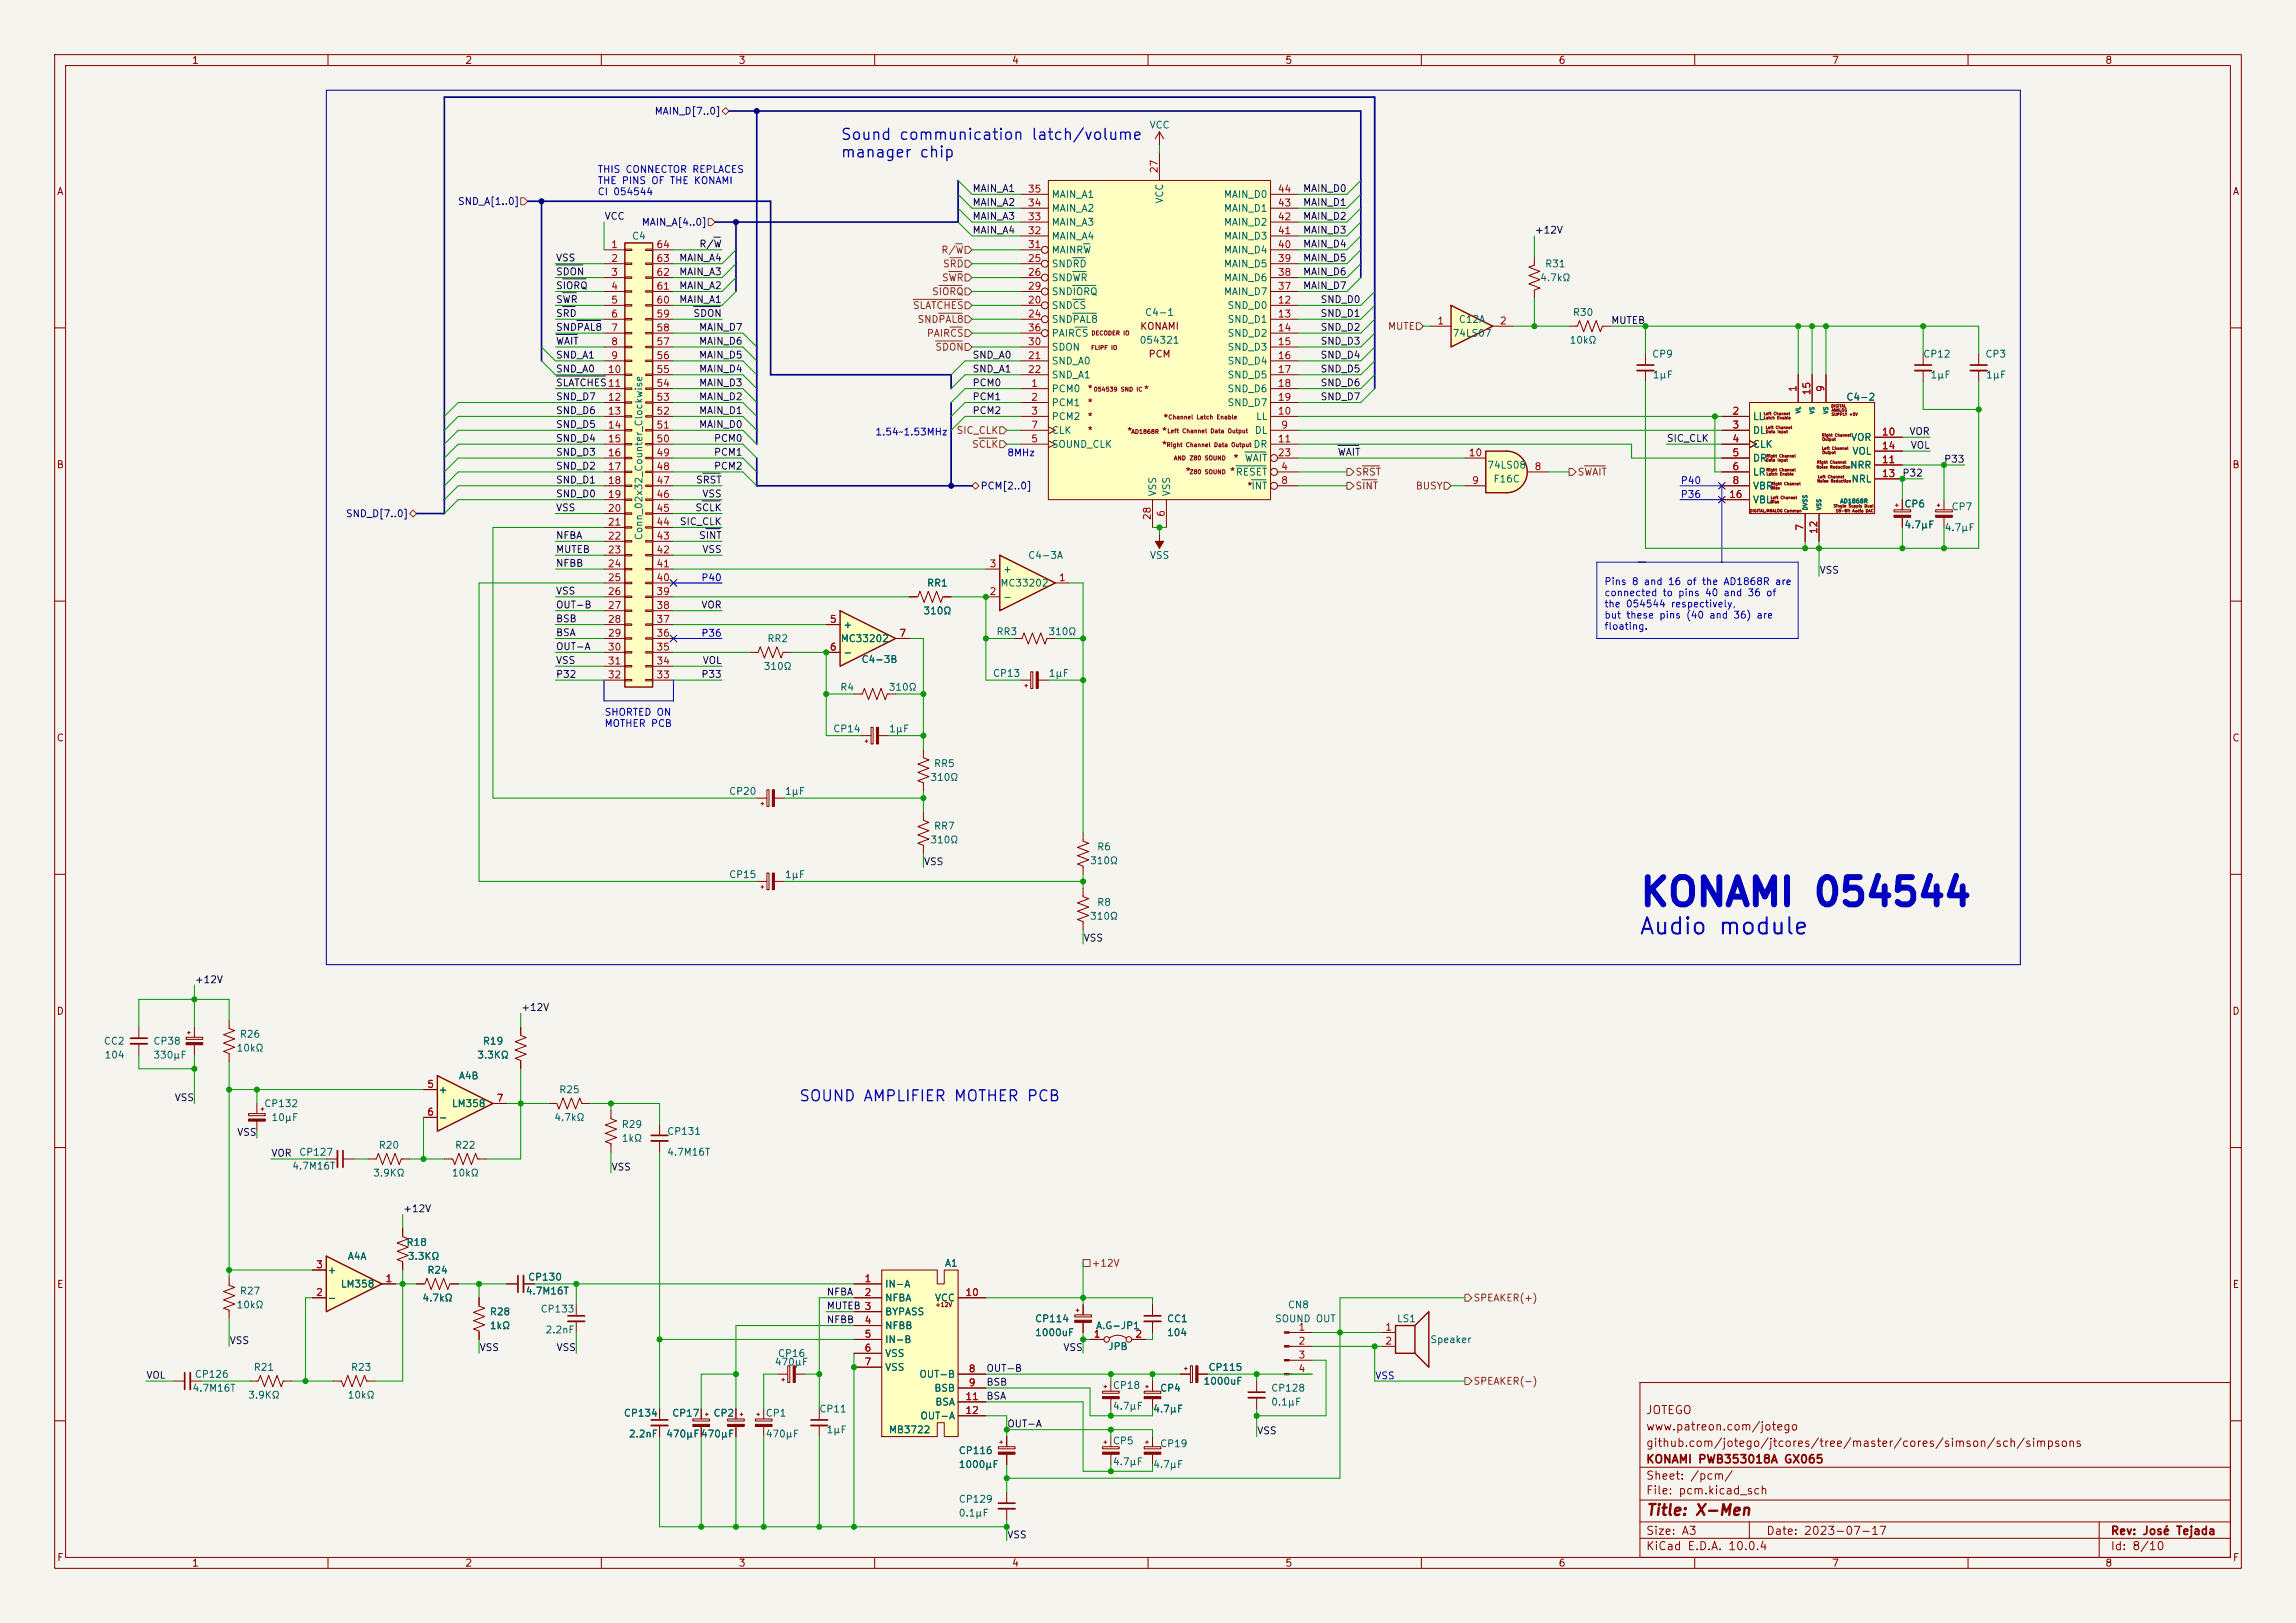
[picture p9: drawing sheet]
<svg xmlns="http://www.w3.org/2000/svg" width="420mm" height="297mm" viewBox="0 0 420 297" stroke-linecap="round" stroke-linejoin="round" font-family="sans-serif">
<defs><g id="words">
<text font-size="5" fill="#0000c2" x="299.7" y="167">KONAMI 054544</text>
<text font-size="3" fill="#0000c2" x="299.7" y="171.7">Audio module</text>
<g font-size="2" fill="#0000c2">
<text x="153.7" y="26.1">Sound communication latch/volume</text>
<text x="153.7" y="29.3">manager chip</text>
<text x="146" y="202">SOUND AMPLIFIER MOTHER PCB</text>
</g>
<text font-size="2" fill="#840000" x="301" y="277.8">Title: X-Men</text>
<g font-size="1.5" fill="#840000">
<text x="301" y="262.1">www.patreon.com/jotego</text>
<text x="301" y="259.1">JOTEGO</text>
<text x="301" y="268.1">KONAMI PWB353018A GX065</text>
<text x="301" y="265.1">github.com/jotego/jtcores/tree/master/cores/simson/sch/simpsons</text>
<text x="301" y="273.8">File: pcm.kicad_sch</text>
<text x="301" y="271.1">Sheet: /pcm/</text>
<text x="301" y="281.2">Size: A3</text>
<text x="323" y="281.2">Date: 2023-07-17</text>
<text x="386" y="281.2">Rev: José Tejada</text>
<text x="301" y="284">KiCad E.D.A. 10.0.4</text>
<text x="386" y="284">Id: 8/10</text>
</g>
<g font-size="1.3" fill="#840000">
<text x="35" y="12">1</text>
<text x="85" y="12">2</text>
<text x="135" y="12">3</text>
<text x="185" y="12">4</text>
<text x="235" y="12">5</text>
<text x="285" y="12">6</text>
<text x="335" y="12">7</text>
<text x="385" y="12">8</text>
<text x="10.3" y="36">A</text>
<text x="408.3" y="36">A</text>
<text x="208.5" y="60.7">KONAMI</text>
<text x="210" y="65.7">PCM</text>
<text x="198.8" y="72.1">*</text>
<text x="198.8" y="74.6">*</text>
<text x="198.8" y="77.2">*</text>
<text x="209.1" y="72.2">*</text>
<text x="212.6" y="77.4">*</text>
<text x="198.8" y="79.7">*</text>
<text x="206" y="79.8">*</text>
<text x="212.4" y="79.8">*</text>
<text x="212.4" y="82.4">*</text>
<text x="10.3" y="86">B</text>
<text x="216.7" y="87.2">*</text>
<text x="224.8" y="87.2">*RESET</text>
<text x="225.5" y="84.8">*</text>
<text x="228" y="89.9">*INT</text>
<text x="408.2" y="86">B</text>
<text x="10.3" y="136">C</text>
<text x="408.2" y="136">C</text>
<text x="10.3" y="186">D</text>
<text x="408.2" y="186">D</text>
<text x="10.3" y="236">E</text>
<text x="408.3" y="236">E</text>
<text x="10.3" y="286">F</text>
<text x="35" y="287">1</text>
<text x="85" y="287">2</text>
<text x="135" y="287">3</text>
<text x="185" y="287">4</text>
<text x="235" y="287">5</text>
<text x="285" y="287">6</text>
<text x="335" y="287">7</text>
<text x="385" y="287">8</text>
<text x="408.3" y="286">F</text>
</g>
<g font-size="1.3" fill="#000084">
<text x="119.7" y="21.3">MAIN_D[7..0]</text>
<text x="83.7" y="37.8">SND_A[1..0]</text>
<text x="117.3" y="41.6">MAIN_A[4..0]</text>
<text x="179.3" y="89.9">PCM[2..0]</text>
<text x="63.2" y="95">SND_D[7..0]</text>
</g>
<g font-size="1.3" fill="#006464">
<text x="210.2" y="23.8">VCC</text>
<text x="192.3" y="41.6">MAIN_A3</text>
<text x="192.3" y="39.1">MAIN_A2</text>
<text x="192.3" y="36.5">MAIN_A1</text>
<text x="213.1" y="37.4" transform="rotate(-90 213.1 37.4)">VCC</text>
<text x="223.8" y="41.6">MAIN_D2</text>
<text x="223.8" y="39.1">MAIN_D1</text>
<text x="223.8" y="36.5">MAIN_D0</text>
<text x="115.5" y="44.2">C4</text>
<text x="192.3" y="46.7">MAINRW</text>
<text x="192.3" y="44.2">MAIN_A4</text>
<text x="223.8" y="46.7">MAIN_D4</text>
<text x="223.8" y="44.2">MAIN_D3</text>
<text x="192.3" y="49.2">SNDRD</text>
<text x="192.3" y="51.8">SNDWR</text>
<text x="223.8" y="51.8">MAIN_D6</text>
<text x="223.8" y="49.2">MAIN_D5</text>
<text x="281.6" y="51.8">4.7kΩ</text>
<text x="282.5" y="49.2">R31</text>
<text x="192.3" y="56.9">SNDCS</text>
<text x="192.3" y="59.4">SNDPAL8</text>
<text x="192.3" y="54.3">SNDIORQ</text>
<text x="209.4" y="58.1">C4-1</text>
<text x="223.8" y="54.3">MAIN_D7</text>
<text x="224.4" y="56.9">SND_D0</text>
<text x="224.4" y="59.4">SND_D1</text>
<text x="266.7" y="59.4">C12A</text>
<text x="287.6" y="58.1">R30</text>
<text x="192.3" y="64.5">SDON</text>
<text x="192.3" y="61.9">PAIRCS</text>
<text x="208.4" y="63.2">054321</text>
<text x="224.4" y="61.9">SND_D2</text>
<text x="224.4" y="64.5">SND_D3</text>
<text x="265.6" y="61.9">74LS07</text>
<text x="287" y="63.2">10kΩ</text>
<text x="302.1" y="65.7">CP9</text>
<text x="351.7" y="65.7">CP12</text>
<text x="363.1" y="65.7">CP3</text>
<text x="192.3" y="67">SND_A0</text>
<text x="192.3" y="69.6">SND_A1</text>
<text x="224.4" y="67">SND_D4</text>
<text x="224.4" y="69.6">SND_D5</text>
<text x="302.2" y="69.6">1µF</text>
<text x="353" y="69.6">1µF</text>
<text x="363.2" y="69.6">1µF</text>
<text x="192.3" y="72.1">PCM0</text>
<text x="192.3" y="74.6">PCM1</text>
<text x="192.3" y="77.2">PCM2</text>
<text x="224.4" y="72.1">SND_D6</text>
<text x="224.4" y="74.6">SND_D7</text>
<text x="229.6" y="77.2">LL</text>
<text x="320.5" y="77.2">LL</text>
<text x="337.6" y="73.6">C4-2</text>
<text x="192.3" y="82.3">SOUND_CLK</text>
<text x="192.3" y="79.7">CLK</text>
<text x="229.2" y="82.3">DR</text>
<text x="229.4" y="79.7">DL</text>
<text x="320.5" y="79.7">DL</text>
<text x="320.5" y="82.3">CLK</text>
<text x="338.5" y="81">VOR</text>
<text x="338.7" y="83.5">VOL</text>
<text x="227.6" y="84.8">WAIT</text>
<text x="272" y="86.1">74LS08</text>
<text x="273.1" y="88.6">F16C</text>
<text x="320.5" y="84.8">DR</text>
<text x="320.5" y="87.3">LR</text>
<text x="320.5" y="89.9">VBR</text>
<text x="338.3" y="86.1">NRR</text>
<text x="338.6" y="88.6">NRL</text>
<text x="211.8" y="90.9" transform="rotate(-90 211.8 90.9)">VSS</text>
<text x="214.3" y="90.9" transform="rotate(-90 214.3 90.9)">VSS</text>
<text x="320.5" y="92.4">VBL</text>
<text x="348.2" y="93.2">CP6</text>
<text x="356.9" y="93.7">CP7</text>
<text x="117.8" y="98.9" transform="rotate(-90 117.8 98.9)">Conn_02x32_Counter_Clockwise</text>
<text x="348.2" y="97">4.7µF</text>
<text x="355.6" y="97.5">4.7µF</text>
<text x="169.5" y="107.7">RR1</text>
<text x="182.9" y="107.7">MC33202</text>
<text x="183.4" y="105.1">+</text>
<text x="188" y="102.6">C4-3A</text>
<text x="210.2" y="102.6">VSS</text>
<text x="168.8" y="112.7">310Ω</text>
<text x="183.4" y="110.2">-</text>
<text x="140.3" y="117.8">RR2</text>
<text x="153.7" y="117.8">MC33202</text>
<text x="154.2" y="115.3">+</text>
<text x="182.2" y="116.5">RR3</text>
<text x="191.7" y="116.5">310Ω</text>
<text x="139.6" y="122.9">310Ω</text>
<text x="154.2" y="120.4">-</text>
<text x="157.5" y="121.6">C4-3B</text>
<text x="181.5" y="124.2">CP13</text>
<text x="191.7" y="124.2">1µF</text>
<text x="153.6" y="126.7">R4</text>
<text x="162.5" y="126.7">310Ω</text>
<text x="152.3" y="134.3">CP14</text>
<text x="162.5" y="134.3">1µF</text>
<text x="170.1" y="143.2">310Ω</text>
<text x="170.7" y="140.7">RR5</text>
<text x="133.3" y="145.8">CP20</text>
<text x="143.5" y="145.8">1µF</text>
<text x="170.1" y="154.6">310Ω</text>
<text x="170.7" y="152.1">RR7</text>
<text x="200.6" y="155.9">R6</text>
<text x="133.3" y="161">CP15</text>
<text x="143.5" y="161">1µF</text>
<text x="199.3" y="158.5">310Ω</text>
<text x="200.6" y="166.1">R8</text>
<text x="199.3" y="168.6">310Ω</text>
<text x="18.9" y="191.5">CC2</text>
<text x="27.9" y="191.5">CP38</text>
<text x="43.8" y="190.2">R26</text>
<text x="88.2" y="191.5">R19</text>
<text x="19" y="194">104</text>
<text x="27.9" y="194">330µF</text>
<text x="43.2" y="192.7">10kΩ</text>
<text x="83.8" y="197.8">A4B</text>
<text x="87.2" y="194">3.3KΩ</text>
<text x="48.2" y="202.9">CP132</text>
<text x="80.1" y="200.4">+</text>
<text x="82.6" y="202.9">LM358</text>
<text x="102.2" y="200.4">R25</text>
<text x="49.6" y="205.4">10µF</text>
<text x="80.1" y="205.4">-</text>
<text x="101.3" y="205.4">4.7kΩ</text>
<text x="113.6" y="206.7">R29</text>
<text x="113.6" y="209.3">1kΩ</text>
<text x="121.9" y="208">CP131</text>
<text x="53.3" y="214.3">4.7M16T</text>
<text x="54.6" y="211.8">CP127</text>
<text x="68.1" y="215.6">3.9KΩ</text>
<text x="69.2" y="210.5">R20</text>
<text x="82.5" y="215.6">10kΩ</text>
<text x="83.1" y="210.5">R22</text>
<text x="121.9" y="211.8">4.7M16T</text>
<text x="59.8" y="233.4">+</text>
<text x="63.5" y="230.8">A4A</text>
<text x="74.3" y="228.3">R18</text>
<text x="74.5" y="230.8">3.3KΩ</text>
<text x="78.1" y="233.4">R24</text>
<text x="172.7" y="232.1">A1</text>
<text x="43.2" y="239.7">10kΩ</text>
<text x="43.8" y="237.2">R27</text>
<text x="59.8" y="238.5">-</text>
<text x="62.2" y="235.9">LM358</text>
<text x="77.2" y="238.5">4.7kΩ</text>
<text x="96.1" y="237.2">4.7M16T</text>
<text x="96.5" y="234.7">CP130</text>
<text x="161.8" y="235.9">IN-A</text>
<text x="161.8" y="238.5">NFBA</text>
<text x="170.9" y="238.5">VCC</text>
<text x="235.5" y="239.7">CN8</text>
<text x="89.5" y="241">R28</text>
<text x="89.5" y="243.5">1kΩ</text>
<text x="98.8" y="240.5">CP133</text>
<text x="99.7" y="244.3">2.2nF</text>
<text x="161.8" y="241">BYPASS</text>
<text x="161.8" y="243.5">NFBB</text>
<text x="189.2" y="242.3">CP114</text>
<text x="189.2" y="244.8">1000uF</text>
<text x="200.4" y="243.5">A.G-JP1</text>
<text x="213.4" y="242.3">CC1</text>
<text x="213.4" y="244.8">104</text>
<text x="233.1" y="242.3">SOUND OUT</text>
<text x="255.4" y="242.3">LS1</text>
<text x="46.3" y="251.2">R21</text>
<text x="64.1" y="251.2">R23</text>
<text x="141.6" y="250.2">470µF</text>
<text x="142.2" y="248.6">CP16</text>
<text x="161.8" y="246.1">IN-B</text>
<text x="161.8" y="248.6">VSS</text>
<text x="161.8" y="251.2">VSS</text>
<text x="202.6" y="247.4">JPB</text>
<text x="220.9" y="251.2">CP115</text>
<text x="261.5" y="246.1">Speaker</text>
<text x="35.1" y="255">4.7M16T</text>
<text x="35.5" y="252.4">CP126</text>
<text x="45.3" y="256.2">3.9KΩ</text>
<text x="63.5" y="256.2">10kΩ</text>
<text x="168.1" y="252.4">OUT-B</text>
<text x="170.8" y="255">BSB</text>
<text x="171" y="257.5">BSA</text>
<text x="203.5" y="254.5">CP18</text>
<text x="212.1" y="255">CP4</text>
<text x="220" y="253.7">1000uF</text>
<text x="232.4" y="255">CP128</text>
<text x="232.4" y="257.5">0.1µF</text>
<text x="114" y="259.5">CP134</text>
<text x="114.9" y="263.4">2.2nF</text>
<text x="121.8" y="263.4">470µF470µF</text>
<text x="122.8" y="259.5">CP17</text>
<text x="130.4" y="259.5">CP2</text>
<text x="140" y="259.5">CP1</text>
<text x="140" y="263.4">470µF</text>
<text x="149.8" y="258.8">CP11</text>
<text x="151.1" y="262.6">1µF</text>
<text x="162.5" y="262.6">MB3722</text>
<text x="168.3" y="260.1">OUT-A</text>
<text x="203.5" y="258.3">4.7µF</text>
<text x="210.8" y="258.8">4.7µF</text>
<text x="175.3" y="266.4">CP116</text>
<text x="175.3" y="268.9">1000µF</text>
<text x="203.5" y="264.6">CP5</text>
<text x="203.5" y="268.4">4.7µF</text>
<text x="210.8" y="268.9">4.7µF</text>
<text x="212.1" y="265.1">CP19</text>
<text x="175.3" y="275.3">CP129</text>
<text x="175.3" y="277.8">0.1µF</text>
</g>
<g font-size="1.3" fill="#0000c2">
<text x="109.2" y="31.9">THIS CONNECTOR REPLACES</text>
<text x="109.2" y="34">THE PINS OF THE KONAMI</text>
<text x="109.2" y="36">CI 054544</text>
<text x="160" y="80">1.54~1.53MHz</text>
<text x="184.1" y="83.8">8MHz</text>
<text x="307.3" y="88.9">P40</text>
<text x="307.3" y="91.4">P36</text>
<text x="128.2" y="106.7">P40</text>
<text x="293.4" y="107.4">Pins 8 and 16 of the AD1868R are</text>
<text x="293.4" y="109.4">connected to pins 40 and 36 of</text>
<text x="293.4" y="111.5">the 054544 respectively,</text>
<text x="293.4" y="113.5">but these pins (40 and 36) are</text>
<text x="128.2" y="116.8">P36</text>
<text x="293.4" y="115.5">floating.</text>
<text x="110.5" y="131.3">SHORTED ON</text>
<text x="110.5" y="133.3">MOTHER PCB</text>
<text x="251.5" y="252.7">VSS</text>
</g>
<g font-size="1.3" fill="#0f0f0f">
<text x="177.8" y="35.4">MAIN_A1</text>
<text x="238.3" y="35.4">MAIN_D0</text>
<text x="110.5" y="40.5">VCC</text>
<text x="177.8" y="40.5">MAIN_A3</text>
<text x="177.8" y="38">MAIN_A2</text>
<text x="238.3" y="38">MAIN_D1</text>
<text x="238.3" y="40.5">MAIN_D2</text>
<text x="127.8" y="45.6">R/W</text>
<text x="177.8" y="43.1">MAIN_A4</text>
<text x="238.3" y="43.1">MAIN_D3</text>
<text x="238.3" y="45.6">MAIN_D4</text>
<text x="280.7" y="43.1">+12V</text>
<text x="101.6" y="48.1">VSS</text>
<text x="101.6" y="53.2">SIORQ</text>
<text x="101.6" y="50.7">SDON</text>
<text x="124.1" y="50.7">MAIN_A3</text>
<text x="124.1" y="48.1">MAIN_A4</text>
<text x="124.1" y="53.2">MAIN_A2</text>
<text x="238.3" y="53.2">MAIN_D7</text>
<text x="238.3" y="48.1">MAIN_D5</text>
<text x="238.3" y="50.7">MAIN_D6</text>
<text x="101.6" y="58.3">SRD</text>
<text x="101.6" y="55.8">SWR</text>
<text x="124.1" y="55.8">MAIN_A1</text>
<text x="126.7" y="58.3">SDON</text>
<text x="241.5" y="55.8">SND_D0</text>
<text x="241.5" y="58.3">SND_D1</text>
<text x="294.6" y="59.6">MUTEB</text>
<text x="101.6" y="60.8">SNDPAL8</text>
<text x="101.6" y="63.4">WAIT</text>
<text x="101.6" y="65.9">SND_A1</text>
<text x="127.8" y="60.8">MAIN_D7</text>
<text x="127.8" y="63.4">MAIN_D6</text>
<text x="127.8" y="65.9">MAIN_D5</text>
<text x="177.8" y="65.9">SND_A0</text>
<text x="241.5" y="65.9">SND_D4</text>
<text x="241.5" y="63.4">SND_D3</text>
<text x="241.5" y="60.8">SND_D2</text>
<text x="101.6" y="68.5">SND_A0</text>
<text x="101.6" y="71">SLATCHES11</text>
<text x="127.8" y="71">MAIN_D3</text>
<text x="127.8" y="68.5">MAIN_D4</text>
<text x="177.8" y="71">PCM0</text>
<text x="177.8" y="68.5">SND_A1</text>
<text x="241.5" y="71">SND_D6</text>
<text x="241.5" y="68.5">SND_D5</text>
<text x="101.6" y="76.1">SND_D6</text>
<text x="101.6" y="73.5">SND_D7</text>
<text x="127.8" y="73.5">MAIN_D2</text>
<text x="127.8" y="76.1">MAIN_D1</text>
<text x="177.8" y="73.5">PCM1</text>
<text x="177.8" y="76.1">PCM2</text>
<text x="241.5" y="73.5">SND_D7</text>
<text x="101.6" y="83.7">SND_D3</text>
<text x="101.6" y="81.2">SND_D4</text>
<text x="101.6" y="78.6">SND_D5</text>
<text x="127.8" y="78.6">MAIN_D0</text>
<text x="130.5" y="83.7">PCM1</text>
<text x="130.5" y="81.2">PCM0</text>
<text x="244.6" y="83.7">WAIT</text>
<text x="304.8" y="81.2">SIC_CLK</text>
<text x="349.2" y="79.9">VOR</text>
<text x="349.4" y="82.4">VOL</text>
<text x="101.6" y="86.2">SND_D2</text>
<text x="101.6" y="88.8">SND_D1</text>
<text x="127.2" y="88.8">SRST</text>
<text x="130.5" y="86.2">PCM2</text>
<text x="347.9" y="87.5">P32</text>
<text x="355.5" y="85">P33</text>
<text x="101.6" y="91.3">SND_D0</text>
<text x="101.6" y="93.9">VSS</text>
<text x="127.1" y="93.9">SCLK</text>
<text x="128.4" y="91.3">VSS</text>
<text x="101.6" y="101.5">MUTEB</text>
<text x="101.6" y="98.9">NFBA</text>
<text x="124.3" y="96.4">SIC_CLK</text>
<text x="127.8" y="98.9">SINT</text>
<text x="128.4" y="101.5">VSS</text>
<text x="101.6" y="104">NFBB</text>
<text x="332.7" y="105.3">VSS</text>
<text x="101.6" y="109.1">VSS</text>
<text x="101.6" y="111.6">OUT-B</text>
<text x="128.2" y="111.6">VOR</text>
<text x="101.6" y="119.3">OUT-A</text>
<text x="101.6" y="116.7">BSA</text>
<text x="101.6" y="114.2">BSB</text>
<text x="101.6" y="124.3">P32</text>
<text x="101.6" y="121.8">VSS</text>
<text x="128.2" y="124.3">P33</text>
<text x="128.4" y="121.8">VOL</text>
<text x="168.9" y="158.6">VSS</text>
<text x="198.1" y="172.6">VSS</text>
<text x="35.6" y="180.2">+12V</text>
<text x="95.2" y="185.3">+12V</text>
<text x="31.8" y="201.8">VSS</text>
<text x="43.3" y="208.2">VSS</text>
<text x="49.5" y="212">VOR</text>
<text x="111.8" y="214.5">VSS</text>
<text x="73.7" y="222.1">+12V</text>
<text x="151.1" y="237.4">NFBA</text>
<text x="151.1" y="239.9">MUTEB 3</text>
<text x="151.1" y="242.4">NFBB</text>
<text x="41.9" y="246.3">VSS</text>
<text x="87.6" y="247.5">VSS</text>
<text x="101.7" y="247.5">VSS</text>
<text x="180.3" y="251.3">OUT-B</text>
<text x="194.4" y="247.5">VSS</text>
<text x="26.7" y="252.6">VOL</text>
<text x="180.3" y="256.4">BSA</text>
<text x="180.3" y="253.9">BSB</text>
<text x="184.1" y="261.5">OUT-A</text>
<text x="229.9" y="262.8">VSS</text>
<text x="184.1" y="281.8">VSS</text>
</g>
<g font-size="1.3" fill="#a90000">
<text x="187.9" y="35.5">35</text>
<text x="212.1" y="31.8" transform="rotate(-90 212.1 31.8)">27</text>
<text x="233.6" y="35.5">44</text>
<text x="187.9" y="40.6">33</text>
<text x="187.9" y="38.1">34</text>
<text x="233.6" y="40.6">42</text>
<text x="233.6" y="38.1">43</text>
<text x="111.7" y="45.7">1</text>
<text x="120" y="45.7">64</text>
<text x="187.9" y="45.7">31</text>
<text x="187.9" y="43.2">32</text>
<text x="233.6" y="45.7">40</text>
<text x="233.6" y="43.2">41</text>
<text x="111.7" y="48.2">2</text>
<text x="111.7" y="50.8">3</text>
<text x="111.7" y="53.3">4</text>
<text x="120" y="53.3">61</text>
<text x="120" y="50.8">62</text>
<text x="120" y="48.2">63</text>
<text x="187.9" y="48.2">25</text>
<text x="187.9" y="50.8">26</text>
<text x="187.9" y="53.3">29</text>
<text x="233.6" y="53.3">37</text>
<text x="233.6" y="50.8">38</text>
<text x="233.6" y="48.2">39</text>
<text x="111.7" y="55.9">5</text>
<text x="111.7" y="58.4">6</text>
<text x="120" y="58.4">59</text>
<text x="120" y="55.9">60</text>
<text x="187.9" y="55.9">20</text>
<text x="187.9" y="58.4">24</text>
<text x="233.6" y="55.9">12</text>
<text x="233.6" y="58.4">13</text>
<text x="262.8" y="59.7">1</text>
<text x="274.2" y="59.7">2</text>
<text x="111.7" y="60.9">7</text>
<text x="111.7" y="63.5">8</text>
<text x="120" y="63.5">57</text>
<text x="120" y="60.9">58</text>
<text x="187.9" y="63.5">30</text>
<text x="187.9" y="60.9">36</text>
<text x="233.6" y="60.9">14</text>
<text x="233.6" y="63.5">15</text>
<text x="111.1" y="68.6">10</text>
<text x="111.7" y="66">9</text>
<text x="120" y="71.1">54</text>
<text x="120" y="68.6">55</text>
<text x="120" y="66">56</text>
<text x="187.9" y="66">21</text>
<text x="187.9" y="68.6">22</text>
<text x="188.5" y="71.1">1</text>
<text x="233.6" y="66">16</text>
<text x="233.6" y="68.6">17</text>
<text x="233.6" y="71.1">18</text>
<text x="328.9" y="71.8" transform="rotate(-90 328.9 71.8)">1</text>
<text x="334" y="71.8" transform="rotate(-90 334 71.8)">9</text>
<text x="111.1" y="73.6">12</text>
<text x="111.1" y="76.2">13</text>
<text x="120" y="76.2">52</text>
<text x="120" y="73.6">53</text>
<text x="188.5" y="73.6">2</text>
<text x="188.5" y="76.2">3</text>
<text x="233.6" y="76.2">10</text>
<text x="233.6" y="73.6">19</text>
<text x="316.8" y="76.2">2</text>
<text x="331.4" y="72.4" transform="rotate(-90 331.4 72.4)">15</text>
<text x="111.1" y="78.7">14</text>
<text x="111.1" y="81.3">15</text>
<text x="111.1" y="83.8">16</text>
<text x="120" y="83.8">49</text>
<text x="120" y="81.3">50</text>
<text x="120" y="78.7">51</text>
<text x="188.5" y="81.3">5</text>
<text x="188.5" y="78.7">7</text>
<text x="233.6" y="81.3">11</text>
<text x="233.6" y="83.8">23</text>
<text x="234.2" y="78.7">9</text>
<text x="268.6" y="83.8">10</text>
<text x="316.8" y="78.7">3</text>
<text x="316.8" y="81.3">4</text>
<text x="316.8" y="83.8">5</text>
<text x="344.1" y="80">10</text>
<text x="344.1" y="82.5">14</text>
<text x="111.1" y="86.3">17</text>
<text x="111.1" y="88.9">18</text>
<text x="120" y="88.9">47</text>
<text x="120" y="86.3">48</text>
<text x="234.2" y="86.3">4</text>
<text x="234.2" y="88.9">8</text>
<text x="269.2" y="88.9">9</text>
<text x="280.6" y="86.3">8</text>
<text x="316.8" y="86.3">6</text>
<text x="316.8" y="88.9">8</text>
<text x="344.1" y="85.1">11</text>
<text x="344.1" y="87.6">13</text>
<text x="111.1" y="91.4">19</text>
<text x="111.1" y="94">20</text>
<text x="120" y="94">45</text>
<text x="120" y="91.4">46</text>
<text x="210.8" y="95.3" transform="rotate(-90 210.8 95.3)">28</text>
<text x="213.3" y="94.7" transform="rotate(-90 213.3 94.7)">6</text>
<text x="316.2" y="91.4">16</text>
<text x="111.1" y="96.5">21</text>
<text x="111.1" y="99">22</text>
<text x="111.1" y="101.6">23</text>
<text x="120" y="101.6">42</text>
<text x="120" y="99">43</text>
<text x="120" y="96.5">44</text>
<text x="330.2" y="97.2" transform="rotate(-90 330.2 97.2)">7</text>
<text x="332.7" y="97.8" transform="rotate(-90 332.7 97.8)">12</text>
<text x="111.1" y="104.1">24</text>
<text x="111.1" y="106.7">25</text>
<text x="120" y="106.7">40</text>
<text x="120" y="104.1">41</text>
<text x="180.9" y="104.1">3</text>
<text x="193.6" y="106.7">1</text>
<text x="111.1" y="109.2">26</text>
<text x="111.1" y="111.7">27</text>
<text x="120" y="111.7">38</text>
<text x="120" y="109.2">39</text>
<text x="180.9" y="109.2">2</text>
<text x="111.1" y="114.3">28</text>
<text x="111.1" y="116.8">29</text>
<text x="111.1" y="119.4">30</text>
<text x="120" y="119.4">35</text>
<text x="120" y="116.8">36</text>
<text x="120" y="114.3">37</text>
<text x="151.7" y="114.3">5</text>
<text x="151.7" y="119.4">6</text>
<text x="164.4" y="116.8">7</text>
<text x="111.1" y="121.9">31</text>
<text x="111.1" y="124.4">32</text>
<text x="120" y="124.4">33</text>
<text x="120" y="121.9">34</text>
<text x="78" y="199.4">5</text>
<text x="90.7" y="201.9">7</text>
<text x="78" y="204.4">6</text>
<text x="57.7" y="232.4">3</text>
<text x="57.7" y="237.5">2</text>
<text x="70.4" y="234.9">1</text>
<text x="158" y="234.9">1</text>
<text x="158" y="237.5">2</text>
<text x="176.5" y="237.5">10</text>
<text x="158" y="242.5">4</text>
<text x="158" y="245.1">5</text>
<text x="158" y="240">3</text>
<text x="200" y="245.1">1</text>
<text x="207.6" y="245.1">2</text>
<text x="237.4" y="243.8">1</text>
<text x="253.3" y="243.8">1</text>
<text x="158" y="247.6">6</text>
<text x="158" y="250.2">7</text>
<text x="177.1" y="251.4">8</text>
<text x="237.4" y="246.4">2</text>
<text x="237.4" y="248.9">3</text>
<text x="237.4" y="251.4">4</text>
<text x="253.3" y="246.4">2</text>
<text x="176.5" y="256.5">11</text>
<text x="177.1" y="254">9</text>
<text x="176.5" y="259.1">12</text>
</g>
<g font-size="1.3" fill="#725600">
<text x="172.1" y="46.7">R/W</text>
<text x="172.2" y="51.8">SWR</text>
<text x="172.4" y="49.2">SRD</text>
<text x="166.9" y="56.9">SLATCHES</text>
<text x="167.7" y="59.4">SNDPAL8</text>
<text x="170.4" y="54.3">SIORQ</text>
<text x="169.4" y="61.9">PAIRCS</text>
<text x="171" y="64.5">SDON</text>
<text x="253.8" y="60.7">MUTE</text>
<text x="174.9" y="79.7">SIC_CLK</text>
<text x="177.7" y="82.3">SCLK</text>
<text x="247.8" y="87.3">SRST</text>
<text x="247.8" y="89.9">SINT</text>
<text x="258.9" y="89.9">BUSY</text>
<text x="288.5" y="87.3">SWAIT</text>
<text x="199.6" y="232.1">+12V</text>
<text x="269.4" y="238.5">SPEAKER(+)</text>
<text x="269.4" y="253.7">SPEAKER(-)</text>
</g>
<g font-size=".8" fill="#840000">
<text x="199.5" y="64.2">FLIPF IO</text>
<text x="199.6" y="61.5">DECODER IO</text>
<text x="200" y="71.8">054539 SND IC</text>
<text x="213.6" y="76.9">Channel Latch Enable</text>
<text x="206.9" y="79.6">AD1868R</text>
<text x="213.3" y="82">Right Channel Data Output</text>
<text x="213.4" y="79.4">Left Channel Data Output</text>
<text x="214.6" y="84.4">AND Z80 SOUND</text>
<text x="217.5" y="86.9">Z80 SOUND</text>
<text x="171" y="239.3">+12V</text>
</g>
<g font-size=".8" fill="#006464">
<text x="329.5" y="75.7" transform="rotate(-90 329.5 75.7)">VL</text>
<text x="332.1" y="75.9" transform="rotate(-90 332.1 75.9)">VS</text>
<text x="334.6" y="75.9" transform="rotate(-90 334.6 75.9)">VS</text>
<text x="330.8" y="93.5" transform="rotate(-90 330.8 93.5)">DVSS</text>
<text x="333.3" y="93.5" transform="rotate(-90 333.3 93.5)">VSS</text>
<text x="336.5" y="92.3">AD1868R</text>
</g>
<g font-size=".5" fill="#840000">
<text x="322.5" y="76.1">Left Channel</text>
<text x="322.6" y="76.8">Latch Enable</text>
<text x="334.9" y="74.7">DIGITAL</text>
<text x="335" y="76.2">SUPPLY +5V</text>
<text x="335" y="75.4">ANALOG</text>
<text x="322.9" y="78.6">Left Channel</text>
<text x="323" y="79.4">Data Input</text>
<text x="323" y="83.8">Right Channel</text>
<text x="333.2" y="80">Right Channel</text>
<text x="333.2" y="82.4">Left Channel</text>
<text x="333.3" y="80.8">Output</text>
<text x="333.3" y="83.2">Output</text>
<text x="323" y="84.6">Data Input</text>
<text x="323" y="86.4">Right Channel</text>
<text x="323.1" y="87.1">Latch Enable</text>
<text x="323.9" y="89.7">Bias</text>
<text x="323.9" y="88.9">Right Channel</text>
<text x="332.2" y="85.9">Noise Reduction</text>
<text x="332.3" y="85">Right Channel</text>
<text x="332.4" y="88.4">Noise Reduction</text>
<text x="332.5" y="87.6">Left Channel</text>
<text x="320" y="93.9">DIGITAL/ANALOG Common</text>
<text x="323.8" y="92.2">Bias</text>
<text x="323.8" y="91.4">Left Channel</text>
<text x="335.3" y="93">Single Supply Dual</text>
<text x="335.7" y="93.9">18-Bit Audio DAC</text>
</g>
</g></defs>
<path d="M0 0h420v297h-420z" fill="#f5f4ef" stroke="#f5f4ef" stroke-width=".18"/>
<g fill="none" stroke="#840000" stroke-width=".18">
<path d="M10 10h400v277h-400zM12 12h396v273h-396zM60 10v2M110 10v2M160 10v2M210 10v2M260 10v2M310 10v2M360 10v2M10 60h2M408 60h2M10 110h2"/>
<path d="M408 110h2M10 160h2M408 160h2M10 210h2M408 210h2M300 253h108v32h-108zM10 260h2M300 278.5h108M300 274.5h108M300 268.5h108M320 278.5v3M384 278.5v6.5"/>
<path d="M408 260h2M60 285v2M110 285v2M160 285v2M210 285v2M260 285v2M300 281.5h108M310 285v2M360 285v2"/>
</g>
<path d="M161.3 232.4h10.1v2.5h1.3v-2.5h2.6v30.5h-2.6v-2.6h-1.3v2.6h-10.1z" fill="#ffffc2"/>
<g fill="none" stroke="#840000" stroke-width=".18">
<path d="M156.2 234.9h5.1M156.2 237.5h5.1M161.3 232.4h10.1v2.5h1.3v-2.5h2.6v30.5h-2.6v-2.6h-1.3v2.6h-10.1zM175.3 237.5h5M156.2 240h5.1M156.2 242.6h5.1M156.2 245.1h5.1M156.2 247.6h5.1M156.2 250.2h5.1M175.3 251.5h5M175.3 254h5M175.3 256.5h5"/>
<path d="M175.3 259.1h5"/>
</g>
<path d="M80 196.9l10.2 5-10.2 5.1z" fill="#ffffc2"/>
<path d="M80 196.9l10.2 5-10.2 5.1z" fill="none" stroke="#840000" stroke-width=".25"/>
<g fill="none" stroke="#840000" stroke-width=".18">
<path d="M301 64.8v2M301 67.8v2.1M157.5 134.6h1.8M158.2 135.6h.5M158.5 135.4v.5M159.3 133.1h.4v3h-.4zM160.7 134.6h1.9M138.4 146.1h1.9M139.2 147.1h.5M139.4 146.8v.5M140.3 144.5h.4v3.1h-.4zM140.3 159.8h.4v3h-.4z"/>
<path d="M141.7 146.1h1.8M168.9 148.6v1.5l1 .4-2 .8 2 .7-2 .8 2 .7-2 .8 1 .4v1.5M198.1 152.4v1.5l1 .4-2 .8 2 .7-2 .8 2 .8-2 .7 1 .4v1.5M138.4 161.3h1.9M139.2 162.3h.5M139.4 162.1v.5M141.7 161.3h1.8M77.5 199.4h2.5M77.5 204.5h2.5M90.2 201.9h2.5"/>
</g>
<g fill="#840000" stroke="#840000" stroke-width=".18">
<path d="M160.3 133.1h.4v3h-.4z"/>
<path d="M141.3 144.5h.4v3.1h-.4z"/>
<path d="M141.3 159.8h.4v3h-.4z"/>
</g>
<path d="M299.5 66.8h3" fill="none" stroke="#840000" stroke-width=".3"/>
<path d="M299.5 67.8h3" fill="none" stroke="#840000" stroke-width=".33"/>
<path d="M265.4 55.9l7.6 3.8-7.6 3.8z" fill="#ffffc2"/>
<path d="M265.4 55.9l7.6 3.8-7.6 3.8z" fill="none" stroke="#840000" stroke-width=".25"/>
<path d="M212.1 24.1l-.8 1.3M212.1 24.1l.8 1.3M212.1 24.1v2.6M261.6 59.7h3.8M273 59.7h3.9" fill="none" stroke="#840000" stroke-width=".18"/>
<path d="M153.7 111.8l10.1 5-10.1 5.1z" fill="#ffffc2"/>
<path d="M153.7 111.8l10.1 5-10.1 5.1z" fill="none" stroke="#840000" stroke-width=".25"/>
<path d="M137.2 119.4h1.5l.4-1 .7 2 .8-2 .8 2 .7-2 .8 2 .4-1h1.5M151.1 114.3h2.6M151.1 119.4h2.6M163.8 116.8h2.6M166.4 109.2h1.5l.4-1 .7 2 .8-2 .8 2 .7-2 .8 2 .4-1h1.5M156.2 127h1.5l.4-1 .8 2 .7-2 .8 2 .8-2 .7 2 .4-1h1.5" fill="none" stroke="#840000" stroke-width=".18"/>
<path d="M114.3 44.5h5.1v81.2h-5.1z" fill="#ffffc2"/>
<path d="M114.3 44.5h5.1v81.2h-5.1z" fill="none" stroke="#840000" stroke-width=".25"/>
<g fill="none" stroke="#840000" stroke-width=".18">
<path d="M110.5 45.7h3.8M110.5 48.3h3.8M110.5 50.8h3.8M110.5 53.3h3.8M110.5 55.9h3.8M110.5 58.4h3.8M114.3 45.6h1.3v.2h-1.3zM114.3 48.1h1.3v.3h-1.3zM114.3 50.7h1.3v.2h-1.3zM114.3 53.2h1.3v.3h-1.3zM114.3 55.8h1.3v.2h-1.3zM114.3 58.3h1.3v.2h-1.3z"/>
<path d="M118.1 45.6h1.3v.2h-1.3zM118.1 48.1h1.3v.3h-1.3zM118.1 50.7h1.3v.2h-1.3zM118.1 53.2h1.3v.3h-1.3zM118.1 55.8h1.3v.2h-1.3zM118.1 58.3h1.3v.2h-1.3zM119.4 45.7h3.8M119.4 48.3h3.8M119.4 50.8h3.8M119.4 53.3h3.8M119.4 55.9h3.8M119.4 58.4h3.8"/>
<path d="M110.5 61h3.8M110.5 63.5h3.8M110.5 66h3.8M110.5 68.6h3.8M110.5 71.1h3.8M110.5 73.7h3.8M110.5 76.2h3.8M110.5 78.7h3.8M114.3 60.8h1.3v.3h-1.3zM114.3 63.4h1.3v.2h-1.3zM114.3 65.9h1.3v.3h-1.3zM114.3 68.5h1.3v.2h-1.3z"/>
<path d="M114.3 71h1.3v.2h-1.3zM114.3 73.5h1.3v.3h-1.3zM114.3 76.1h1.3v.2h-1.3zM114.3 78.6h1.3v.3h-1.3zM118.1 60.8h1.3v.3h-1.3zM118.1 63.4h1.3v.2h-1.3zM118.1 65.9h1.3v.3h-1.3zM118.1 68.5h1.3v.2h-1.3zM118.1 71h1.3v.2h-1.3zM118.1 73.5h1.3v.3h-1.3zM118.1 76.1h1.3v.2h-1.3zM118.1 78.6h1.3v.3h-1.3z"/>
<path d="M119.4 61h3.8M119.4 63.5h3.8M119.4 66h3.8M119.4 68.6h3.8M119.4 71.1h3.8M119.4 73.7h3.8M119.4 76.2h3.8M119.4 78.7h3.8M110.5 81.3h3.8M110.5 83.8h3.8M110.5 86.4h3.8M110.5 88.9h3.8"/>
<path d="M110.5 91.4h3.8M110.5 94h3.8M110.5 96.5h3.8M110.5 99.1h3.8M114.3 81.2h1.3v.2h-1.3zM114.3 83.7h1.3v.2h-1.3zM114.3 86.2h1.3v.3h-1.3zM114.3 88.8h1.3v.2h-1.3zM114.3 91.3h1.3v.3h-1.3zM114.3 93.9h1.3v.2h-1.3zM114.3 96.4h1.3v.2h-1.3zM114.3 98.9h1.3v.3h-1.3z"/>
<path d="M118.1 81.2h1.3v.2h-1.3zM118.1 83.7h1.3v.2h-1.3zM118.1 86.2h1.3v.3h-1.3zM118.1 88.8h1.3v.2h-1.3zM118.1 91.3h1.3v.3h-1.3zM118.1 93.9h1.3v.2h-1.3zM118.1 96.4h1.3v.2h-1.3zM118.1 98.9h1.3v.3h-1.3zM119.4 81.3h3.8M119.4 83.8h3.8M119.4 86.4h3.8M119.4 88.9h3.8"/>
<path d="M119.4 91.4h3.8M119.4 94h3.8M119.4 96.5h3.8M119.4 99.1h3.8M110.5 101.6h3.8M110.5 104.1h3.8M110.5 106.7h3.8M110.5 109.2h3.8M110.5 111.8h3.8M110.5 114.3h3.8M110.5 116.8h3.8M110.5 119.4h3.8"/>
<path d="M114.3 101.5h1.3v.2h-1.3zM114.3 104h1.3v.3h-1.3zM114.3 106.6h1.3v.2h-1.3zM114.3 109.1h1.3v.2h-1.3zM114.3 111.6h1.3v.3h-1.3zM114.3 114.2h1.3v.2h-1.3zM114.3 116.7h1.3v.3h-1.3zM114.3 119.3h1.3v.2h-1.3zM118.1 101.5h1.3v.2h-1.3zM118.1 104h1.3v.3h-1.3zM118.1 106.6h1.3v.2h-1.3zM118.1 109.1h1.3v.2h-1.3z"/>
<path d="M118.1 111.6h1.3v.3h-1.3zM118.1 114.2h1.3v.2h-1.3zM118.1 116.7h1.3v.3h-1.3zM118.1 119.3h1.3v.2h-1.3zM119.4 101.6h3.8M119.4 104.1h3.8M119.4 106.7h3.8M119.4 109.2h3.8M119.4 111.8h3.8M119.4 114.3h3.8M119.4 116.8h3.8M119.4 119.4h3.8"/>
<path d="M110.5 121.9h3.8M110.5 124.5h3.8M114.3 121.8h1.3v.2h-1.3zM114.3 124.3h1.3v.3h-1.3zM118.1 121.8h1.3v.2h-1.3zM118.1 124.3h1.3v.3h-1.3zM119.4 121.9h3.8M119.4 124.5h3.8"/>
</g>
<path d="M182.9 101.6l10.1 5.1-10.1 5.1z" fill="#ffffc2"/>
<path d="M182.9 101.6l10.1 5.1-10.1 5.1z" fill="none" stroke="#840000" stroke-width=".25"/>
<g fill="none" stroke="#840000" stroke-width=".18">
<path d="M180.3 109.2h2.6M180.3 104.1h2.6M193 106.7h2.6M198.1 162.6v1.5l1 .4-2 .7 2 .8-2 .8 2 .7-2 .8 1 .4v1.5M95.2 188v1.5l1.1 .4-2.1 .7 2.1 .8-2.1 .8 2.1 .7-2.1 .8 1 .4v1.5M67.3 212.1h1.5l.4-1 .8 2 .7-2 .8 2 .8-2 .7 2 .4-1h1.5M100.3 201.9h1.6l.3 1 .8-2 .8 2 .7-2 .8 2 .7-2 .4 1h1.5M111.8 203.2v1.5l1 .4-2.1 .8 2.1 .7-2.1 .8 2.1 .8-2.1 .7 1.1 .4v1.5M120.6 205.7v2.1M120.6 208.8v2M41.9 233.7v1.5l1 .4-2 .7 2 .8-2 .8 2 .7-2 .8 1 .4v1.5M92.7 234.9h2"/>
<path d="M95.8 234.9h2M105.4 238.8v2M45.7 252.7h1.5l.4-1 .8 2 .7-2 .8 2 .8-2 .7 2 .4-1h1.5M61 252.7h1.5l.4 1 .7-2 .8 2 .8-2 .7 2 .8-2 .4 1h1.5M105.4 241.8v2M120.6 257.8v2M126.7 259.7h3.1v.3h-3.1zM128.3 257.8v1.9M129 258.8h.5M129.3 258.6v.5M133.1 259.7h3v.3h-3zM134.6 257.8v1.9"/>
<path d="M135.4 258.8h.5M135.6 258.6v.5M138.2 259.7h3v.3h-3zM138.4 258.8h.5M138.7 258.6v.5M139.7 257.8v1.9M142.2 251.5h1.9M143 252.5h.5M143.3 252.2v.5M144.1 249.9h.4v3.1h-.4zM145.5 251.5h1.8M149.9 257.8v2"/>
<path d="M120.6 260.9v2M128.3 261v1.9M134.6 261v1.9M139.7 261v1.9M149.9 260.9v2"/>
</g>
<path d="M119.1 207.8h3.1M94.7 233.4v3.1M103.9 240.8h3M119.1 259.8h3.1M148.3 259.8h3.1" fill="none" stroke="#840000" stroke-width=".3"/>
<path d="M119.1 208.8h3.1M95.8 233.4v3.1M103.9 241.8h3M119.1 260.9h3.1M148.3 260.9h3.1" fill="none" stroke="#840000" stroke-width=".33"/>
<g fill="#840000" stroke="#840000" stroke-width=".18">
<path d="M133.1 260.7h3v.3h-3z"/>
<path d="M145.1 249.9h.4v3.1h-.4z"/>
<path d="M138.2 260.7h3v.3h-3z"/>
<path d="M126.7 260.7h3.1v.3h-3.1z"/>
</g>
<path d="M275.6 82.6a3.8 3.8 0 0 1 3.8 3.8 3.8 3.8 0 0 1-3.8 3.8z" fill="#ffffc2" stroke="#ffffc2" stroke-width=".18"/>
<path d="M271.8 82.6h3.8v7.6h-3.8z" fill="#ffffc2"/>
<path d="M271.8 82.6h3.8a3.8 3.8 0 0 1 3.8 3.8 3.8 3.8 0 0 1-3.8 3.8h-3.8z" fill="none" stroke="#840000" stroke-width=".25"/>
<path d="M212.1 97.8v2.5M268 88.9h3.8M268 83.8h3.8M279.4 86.4h3.8" fill="none" stroke="#840000" stroke-width=".18"/>
<path d="M211.3 99.1h1.6l-.8 1.2z" fill="#840000" stroke="#840000" stroke-width=".18"/>
<path d="M320 73.7h22.9v20.3h-22.9z" fill="#ffffc2"/>
<g fill="none" stroke="#840000" stroke-width=".18">
<path d="M280.7 47v1.5l-1 .4 2 .8-2 .7 2 .8-2 .7 2 .8-1 .4v1.5M287 59.7h1.5l.4-1 .8 2 .7-2 .8 2 .8-2 .7 2 .4-1h1.5M315 76.2h5M315 78.7h5M320 73.7h22.9v20.3h-22.9zM328.9 68.6v5.1M331.5 68.6v5.1M334 68.6v5.1M315 81.3h5M315 83.8h5M315 86.4h5M315 88.9h5"/>
<path d="M315 91.4h5M320 80.6l1.3 .7-1.3 .6M330.2 94v5.1M332.7 94v5.1M342.9 80h5.1M342.9 85.1h5.1M342.9 87.6h5.1M342.9 82.6h5.1M346.5 93.3h3v.4h-3zM346.7 92.5h.5M347 92.2v.5M348 91.4v1.9"/>
<path d="M348 94.7v1.8"/>
</g>
<path d="M346.5 94.3h3v.4h-3z" fill="#840000" stroke="#840000" stroke-width=".18"/>
<path d="M191.8 33h40.6v58.4h-40.6z" fill="#ffffc2"/>
<g fill="none" stroke="#840000" stroke-width=".18">
<path d="M186.7 38.1h5.1M186.7 35.6h5.1M191.8 33h40.6v58.4h-40.6zM212.1 27.9v5.1M232.4 38.1h5.1M232.4 35.6h5.1M186.7 55.9h3.8M186.7 58.4h3.8M186.7 48.3h3.8M186.7 50.8h3.8M186.7 53.3h3.8M186.7 45.7h3.8"/>
<path d="M186.7 43.2h5.1M186.7 40.6h5.1M232.4 55.9h5.1M232.4 58.4h5.1M232.4 48.3h5.1M232.4 50.8h5.1M232.4 53.3h5.1M232.4 45.7h5.1M232.4 43.2h5.1M232.4 40.6h5.1M186.7 71.1h5.1M186.7 73.7h5.1"/>
<path d="M186.7 76.2h5.1M186.7 78.7h5.1M186.7 61h3.8M186.7 63.5h5.1M186.7 66h5.1M186.7 68.6h5.1M191.8 78.1l1.2 .6-1.2 .7M232.4 71.1h5.1M232.4 73.7h5.1M232.4 76.2h5.1M232.4 78.7h5.1M232.4 61h5.1"/>
<path d="M232.4 63.5h5.1M232.4 66h5.1M232.4 68.6h5.1M351.8 64.8v2M351.8 67.8v2.1M361.9 64.8v2M361.9 67.8v2.1M186.7 81.3h5.1M191.8 80.6l1.2 .7-1.2 .6M210.8 91.4v5.1M213.4 91.4v5.1M232.4 81.3h5.1"/>
<path d="M233.7 86.4h3.8M233.7 88.9h3.8M233.7 83.8h3.8M354.1 93.3h3v.4h-3zM354.3 92.5h.5M354.6 92.2v.5M355.6 91.4v1.9M355.6 94.7v1.8M185.4 116.8h1.5l.4-1 .8 2.1 .7-2.1 .8 2.1 .8-2.1 .7 2.1 .4-1.1h1.5M168.9 137.2v1.5l1 .4-2 .7 2 .8-2 .8 2 .7-2 .8 1 .4v1.5M186.7 124.5h1.8M187.5 125.5h.5"/>
<path d="M187.7 125.2v.5M188.5 122.9h.4v3.1h-.4zM189.9 124.5h1.9M25.4 188v2M25.4 191v2M34 189.8h3.1v.4h-3.1zM34.3 189h.5M34.5 188.7v.5M35.6 188v1.8M35.6 191.2v1.8M41.9 186.7v1.5l1 .4-2 .8 2 .7-2 .8 2 .7-2 .8 1 .4v1.5M45.5 203.8h3v.4h-3z"/>
<path d="M47 201.9v1.9M47 205.2v1.8M47.8 202.9h.5M48 202.7v.5M59.7 212.1h2M62.7 212.1h2.1M81.3 212.1h1.5l.4 1 .7-2 .8 2 .8-2 .7 2 .8-2 .4 1h1.5M73.7 224.8v1.5l1 .4-2.1 .8 2.1 .7-2.1 .8 2.1 .7-2.1 .8 1.1 .4v1.5M87.6 237.5v1.5l1 .4-2 .8 2 .7-2 .8 2 .7-2 .8 1 .4v1.5M196.8 239.8h.6M197.1 239.5v.5M198.1 238.8v1.8"/>
<path d="M210.8 238.8v2M31.7 252.7h2.1M34.8 252.7h2M196.6 240.6h3v.4h-3zM198.1 242v1.8M199.4 245.1h2.5M201.7 254.6h3v.4h-3zM201.9 253.7h.5M202.2 253.5v.5M202.9 244.9a2.54 2.54 0 0 1 3.1 0M203.2 252.7v1.9M203.2 256v1.8"/>
<path d="M207 245.1h2.5M209.3 254.6h3v.4h-3zM209.5 253.7h.6M209.8 253.5v.5M210.8 241.8v2M210.8 252.7v1.9M210.8 256v1.8M215.9 251.5h1.9M216.7 250.4h.5M216.9 250.2v.5M217.8 249.9h.3v3.1h-.3zM219.1 251.5h1.9"/>
<path d="M229.9 252.7v2.1M229.9 255.8v2M235.8 243.8h4.2M235.8 246.4h4.2M235.8 248.9h4.2M235.8 251.5h4.2M252.7 243.8h2.6M252.7 246.4h2.6M182.6 264.7h3.1v.4h-3.1zM182.9 263.9h.5M183.1 263.7v.5M184.1 262.9v1.8"/>
<path d="M184.1 266.1v1.9M184.1 273v2.1M184.1 276.1v2M201.7 264.7h3v.4h-3zM201.9 263.9h.5M202.2 263.7v.5M203.2 262.9v1.8M203.2 266.1v1.9M209.3 264.7h3v.4h-3zM209.5 263.9h.6M209.8 263.7v.5M210.8 262.9v1.8"/>
<path d="M210.8 266.1v1.9"/>
<circle cx="191.1" cy="55.9" r=".63"/>
<circle cx="191.1" cy="58.4" r=".63"/>
<circle cx="191.1" cy="50.8" r=".63"/>
<circle cx="191.1" cy="53.3" r=".63"/>
<circle cx="191.1" cy="45.7" r=".63"/>
<circle cx="191.1" cy="48.3" r=".63"/>
<circle cx="191.1" cy="61" r=".63"/>
<circle cx="233" cy="83.8" r=".63"/>
<circle cx="233" cy="88.9" r=".63"/>
<circle cx="233" cy="86.4" r=".63"/>
<circle cx="202.4" cy="245.1" r=".51"/>
<circle cx="206.5" cy="245.1" r=".51"/>
</g>
<path d="M196.2 54.8h2.2M196.2 57.3h4.4M196.2 47.2h2.3M196.2 49.7h2.5M196.2 52.2h4.3M196.6 59.9h2.3M198.2 44.6h1.1M226.1 85.3h5.5M227.7 82.7h3.9M228.9 87.8h2.7" fill="none" stroke="#006464" stroke-width=".18"/>
<path d="M350.3 66.8h3M360.4 66.8h3.1M23.9 190h3M62.7 210.6v3M33.8 251.2v3.1M209.3 240.8h3M228.3 254.8h3.1M182.6 275.1h3.1" fill="none" stroke="#840000" stroke-width=".3"/>
<path d="M350.3 67.8h3M360.4 67.8h3.1M23.9 191h3M61.7 210.6v3M34.8 251.2v3.1M209.3 241.8h3M228.3 255.8h3.1M182.6 276.1h3.1" fill="none" stroke="#840000" stroke-width=".33"/>
<g fill="#840000" stroke="#840000" stroke-width=".18">
<path d="M354.1 94.3h3v.4h-3z"/>
<path d="M196.6 241.6h3v.4h-3z"/>
<path d="M189.5 122.9h.4v3.1h-.4z"/>
<path d="M234.9 243.7h.9v.3h-.9z"/>
<path d="M234.9 246.3h.9v.2h-.9z"/>
<path d="M234.9 248.8h.9v.2h-.9z"/>
<path d="M234.9 251.3h.9v.3h-.9z"/>
<path d="M218.7 249.9h.4v3.1h-.4z"/>
<path d="M209.3 265.7h3v.4h-3z"/>
<path d="M209.3 255.6h3v.4h-3z"/>
<path d="M201.7 265.7h3v.4h-3z"/>
<path d="M201.7 255.6h3v.4h-3z"/>
<path d="M182.6 265.7h3.1v.4h-3.1z"/>
<path d="M34 190.8h3.1v.4h-3.1z"/>
<path d="M45.5 204.8h3v.4h-3z"/>
</g>
<path d="M255.3 242.6h3.5v5h-3.5zM258.8 242.6l2.6-2.6v10.2l-2.6-2.6" fill="none" stroke="#840000" stroke-width=".25"/>
<path d="M59.7 229.9l10.1 5-10.1 5.1z" fill="#ffffc2"/>
<path d="M59.7 229.9l10.1 5-10.1 5.1z" fill="none" stroke="#840000" stroke-width=".25"/>
<g fill="none" stroke="#840000" stroke-width=".18">
<path d="M315 76.2h5M315 78.7h5M328.9 68.6v5.1M331.5 68.6v5.1M334 68.6v5.1M315 81.3h5M315 83.8h5M315 86.4h5M315 88.9h5M315 91.4h5M320 80.6l1.3 .7-1.3 .6M330.2 94v5.1"/>
<path d="M332.7 94v5.1M342.9 80h5.1M342.9 85.1h5.1M342.9 87.6h5.1M342.9 82.6h5.1M348 91.4v1.9M348 94.7v1.8M151.1 114.3h2.6M151.1 119.4h2.6M163.8 116.8h2.6M166.4 109.2h1.2M172.7 109.2h1.3"/>
<path d="M77.5 199.4h2.5M95.2 188v1.2M95.2 194.3v1.3M77.5 204.5h2.5M90.2 201.9h2.5M57.1 237.5h2.6M57.1 232.4h2.6M69.8 234.9h2.6M73.7 224.8v1.3M73.7 231.1v1.3M76.2 234.9h1.5l.4-1 .8 2.1 .7-2.1 .8 2.1 .8-2.1 .7 2.1 .4-1.1h1.5M87.6 237.5v1.3"/>
<path d="M92.7 234.9h2M95.8 234.9h2M156.2 234.9h5.1M156.2 237.5h5.1M175.3 237.5h5M198.1 238.8v1.8M210.8 238.8v2M87.6 243.8v1.3M120.6 257.8v2M128.3 257.8v1.9M134.6 257.8v1.9M156.2 240h5.1"/>
<path d="M156.2 242.6h5.1M156.2 245.1h5.1M156.2 247.6h5.1M156.2 250.2h5.1M175.3 251.5h5M175.3 254h5M175.3 256.5h5M175.3 259.1h5M198.1 242v1.8M199.4 245.1h2.5M207 245.1h2.5M210.8 241.8v2"/>
<path d="M210.8 252.7v1.9M210.8 256v1.8M215.9 251.5h1.9M219.1 251.5h1.9M120.6 260.9v2M128.3 261v1.9M134.6 261v1.9M184.1 262.9v1.8M184.1 266.1v1.9"/>
</g>
<g fill="none" stroke="#725600" stroke-width=".18">
<path d="M95.2 36.2h.7l.6 .6-.6 .7h-.7zM132.1 20.3l.6-.6 .6 .6-.6 .7zM129.5 40h.7l.6 .6-.6 .7h-.7zM167 54.8h9M171.7 57.3h4.3M171.7 52.2h4.3M173.5 49.7h2.5M173.7 47.2h2.3M173.8 59.9h2.2M174.8 44.6h1.2M176.5 45.1h.7l.6 .6-.6 .7h-.7zM176.5 47.6h.7l.6 .7-.6 .6h-.7z"/>
<path d="M176.5 52.7h.7l.6 .6-.6 .7h-.7zM176.5 57.8h.7l.6 .6-.6 .7h-.7zM176.5 50.2h.7l.6 .6-.6 .6h-.7zM176.5 55.2h.7l.6 .7-.6 .6h-.7zM259.1 59.1h.6l.6 .6-.6 .6h-.6zM171.1 62.4h4.9M176.5 62.9h.7l.6 .6-.6 .6h-.7zM176.5 60.3h.7l.6 .7-.6 .6h-.7zM182.9 78.1h.6l.6 .6-.6 .7h-.6zM74.9 94l.7-.7 .6 .7-.6 .6zM177.8 88.9l.6-.6 .7 .6-.7 .6zM179 80.2h3.4"/>
<path d="M182.9 80.6h.6l.6 .7-.6 .6h-.6zM246.4 85.7h.6l.6 .7-.6 .6h-.6zM246.4 88.3h.6l.6 .6-.6 .6h-.6zM249.2 85.3h3.2M249.2 87.8h2.6M264.2 88.3h.6l.6 .6-.6 .6h-.6zM287 85.7h.7l.6 .7-.6 .6h-.7zM289.8 85.3h3.9M198.1 230.5h1.3v1.3h-1.3zM268 236.9h.6l.6 .6-.6 .6h-.6zM268 252.1h.6l.6 .6-.6 .7h-.6z"/>
</g>
<g fill="none" stroke="#0f0f0f" stroke-width=".18">
<path d="M101.7 48.5h4.9M102.9 56.1h2.3M102.9 53.6h2.5M102.9 51h4.3M105.5 58.6h4.4M126.9 56.1h4.8M130.6 43.4h1.1M101.7 68.8h9M101.7 61.2h3.9M128.4 91.7h3.3M128.6 86.6h3.1M129.1 96.7h2.6"/>
<path d="M244.7 81.5h3.9"/>
</g>
<path d="M59.7 16.5h309.9v160h-309.9zM307.3 88.9h7.7v14M307.3 91.4h7.7M123.2 116.8h8.9M123.2 106.7h8.9M292.1 102.9h36.8v13.9h-36.8zM110.5 124.5v3.8h12.7v-3.8" fill="none" stroke="#0000c2" stroke-width=".18"/>
<path d="M96.5 36.8h44.5v31.8h33v2.5M99.1 36.8v29.2M133.3 20.3h115.6v30.5M138.4 20.3v61M175.3 33v7.6h-44.5M134.6 40.6v12.7M174 73.7v15.2M251.5 71.1v-53.3h-170.2v76.2h-5.1M138.4 83.8v5.1h39.4" fill="none" stroke="#000084" stroke-width=".3"/>
<g fill="none" stroke="#009600" stroke-width=".18">
<path d="M175.3 33l2.5 2.6h8.9M175.3 35.6l2.5 2.5h8.9M175.3 38.1l2.5 2.5h8.9M212.1 26.7v1.2M248.9 33l-2.5 2.6h-8.9M248.9 35.6l-2.5 2.5h-8.9M248.9 38.1l-2.5 2.5h-8.9M101.6 53.3h8.9M101.6 50.8h8.9M101.6 55.9h8.9M101.6 48.3h8.9M101.6 58.4h8.9"/>
<path d="M110.5 40.6v5.1M123.2 45.7h8.9M123.2 58.4h8.9M134.6 50.8l-2.5 2.5h-8.9M134.6 48.3l-2.5 2.5h-8.9M134.6 53.3l-2.5 2.6h-8.9M134.6 45.7l-2.5 2.6h-8.9M175.3 40.6l2.5 2.6h8.9M177.8 53.3h8.9M177.8 50.8h8.9M177.8 55.9h8.9M177.8 45.7h8.9"/>
<path d="M177.8 48.3h8.9M177.8 58.4h8.9M248.9 50.8l-2.5 2.5h-8.9M248.9 48.3l-2.5 2.5h-8.9M248.9 43.2l-2.5 2.5h-8.9M248.9 45.7l-2.5 2.6h-8.9M248.9 40.6l-2.5 2.6h-8.9M251.5 58.4l-2.6 2.6h-11.4M251.5 53.3l-2.6 2.6h-11.4M251.5 55.9l-2.6 2.5h-11.4M260.3 59.7h1.3M276.9 59.7h10.1"/>
<path d="M280.7 43.2v3.8M280.7 54.6v5.1M294.6 59.7h67.3v5.1M301 59.7v5.1M328.9 59.7v8.9M331.5 59.7v8.9M334 59.7v8.9M351.8 59.7v5.1M99.1 66l2.5 2.6h8.9M99.1 63.5l2.5 2.5h8.9M101.6 61h8.9M101.6 71.1h8.9"/>
<path d="M101.6 63.5h8.9M110.5 78.7h-26.7l-2.5 2.6M110.5 76.2h-26.7l-2.5 2.5M110.5 73.7h-26.7l-2.5 2.5M123.2 61h12.7l2.5 2.5M123.2 78.7h12.7l2.5 2.6M123.2 76.2h12.7l2.5 2.5M123.2 73.7h12.7l2.5 2.5M123.2 71.1h12.7l2.5 2.6M123.2 63.5h12.7l2.5 2.5M123.2 68.6h12.7l2.5 2.5M123.2 66h12.7l2.5 2.6"/>
<path d="M177.8 61h8.9M177.8 63.5h8.9M184.1 78.7h2.6M186.7 76.2h-10.2l-2.5 2.5M186.7 73.7h-10.2l-2.5 2.5M186.7 71.1h-10.2l-2.5 2.6M186.7 68.6h-10.2l-2.5 2.5M186.7 66h-10.2l-2.5 2.6M237.5 78.7h77.5M237.5 76.2h77.5M251.5 71.1l-2.6 2.6h-11.4M251.5 68.6l-2.6 2.5h-11.4"/>
<path d="M251.5 61l-2.6 2.5h-11.4M251.5 66l-2.6 2.6h-11.4M251.5 63.5l-2.6 2.5h-11.4M301 69.9v30.4h60.9v-30.4M313.7 76.2v10.2h1.3M351.8 69.9v5h10.1M101.6 94h8.9M101.6 99.1h8.9M110.5 96.5h-20.3v49.6h48.2M110.5 83.8h-26.7l-2.5 2.6M110.5 86.4h-26.7l-2.5 2.5M110.5 88.9h-26.7l-2.5 2.5"/>
<path d="M110.5 91.4h-26.7l-2.5 2.6M110.5 81.3h-26.7l-2.5 2.5M123.2 96.5h8.9M123.2 83.8h12.7l2.5 2.6M123.2 86.4h12.7l2.5 2.5M123.2 88.9h8.9M123.2 91.4h8.9M123.2 94h8.9M123.2 81.3h12.7l2.5 2.5M123.2 99.1h8.9M184.1 81.3h2.6M210.8 96.5h2.6"/>
<path d="M212.1 96.5v1.3M237.5 83.8h30.5M237.5 81.3h60.9v2.5h16.6M237.5 86.4h8.9M237.5 88.9h8.9M265.4 88.9h2.6M283.2 86.4h3.8M304.8 81.3h10.2M330.2 99.1v1.2M332.7 99.1v6.3M348 82.6h5.1M348 80h5.1"/>
<path d="M348 85.1h11.4M348 96.5v3.8M351.8 87.6h-3.8v3.8M355.6 85.1v6.3M355.6 96.5v3.8M101.6 116.8h8.9M101.6 111.8h8.9M101.6 114.3h8.9M101.6 101.6h8.9M101.6 109.2h8.9M101.6 119.4h8.9M101.6 104.1h8.9"/>
<path d="M110.5 106.7h-22.9v54.6h50.8M123.2 111.8h8.9M123.2 114.3h27.9M123.2 101.6h8.9M123.2 109.2h43.2M123.2 119.4h14M123.2 104.1h57.1M144.8 119.4h6.3v15.2h6.4M166.4 116.8h2.5v20.4M174 109.2h6.3v15.3h6.4M180.3 116.8h5.1M193 116.8h5.1"/>
<path d="M195.6 106.7h2.5v45.7M101.6 124.5h8.9M101.6 121.9h8.9M123.2 124.5h8.9M123.2 121.9h8.9M151.1 127h5.1M162.6 134.6h6.3M163.8 127h5.1M191.8 124.5h6.3M143.5 146.1h25.4M168.9 144.8v3.8M168.9 156.2v2.6"/>
<path d="M143.5 161.3h54.6M198.1 160v2.6M198.1 170.2v2.5M25.4 193v2.6h10.2M35.6 180.3v7.7M35.6 193v8.9M41.9 186.7v-3.8h-16.5v5.1M41.9 194.3v39.4M41.9 199.4h35.6M47 199.4v2.5M95.2 195.6v16.5h-6.3M95.2 185.4v2.6"/>
<path d="M47 207v1.3M49.5 212.1h10.2M64.8 212.1h2.5M74.9 212.1h6.4M77.5 204.5v7.6M92.7 201.9h7.6M107.9 201.9h12.7v3.8M111.8 201.9v1.3M111.8 210.8v3.8M120.6 210.8v47M41.9 232.4h15.2M57.1 237.5h-1.2v15.2"/>
<path d="M72.4 234.9h3.8M73.7 222.2v2.6M73.7 232.4v20.3h-5.1M83.8 234.9h8.9M87.6 234.9v2.6M97.8 234.9h58.4M105.4 234.9v3.9M156.2 237.5h-6.3v20.3M180.3 237.5h30.5v1.3M198.1 231.1v7.7M268 237.5h-22.9v33h-61M26.7 252.7h5"/>
<path d="M36.8 252.7h8.9M41.9 241.3v5.1M53.3 252.7h7.7M87.6 245.1v2.5M105.4 243.8v3.8M120.6 245.1h35.6M134.6 251.5h-6.3v6.3M142.2 251.5h-2.5v6.3M147.3 251.5h2.6M151.1 240h5.1M156.2 247.6v31.8M156.2 242.6h-21.6v15.2"/>
<path d="M180.3 259.1h3.8v3.8M180.3 254h19.1v5.1h11.4v-1.3M180.3 256.5h17.8v12.7h12.7v-1.2M180.3 251.5h35.6M198.1 245.1h1.3M198.1 243.8v3.8M203.2 251.5v1.2M203.2 257.8v1.3M210.8 243.8v1.3h-1.3M210.8 251.5v1.2M221 251.5h19M229.9 251.5v1.2"/>
<path d="M229.9 257.8v5.1M240 248.9h2.6v10.2h-12.7M240 243.8h12.7M240 246.4h12.7M251.5 246.4v6.3h16.5M120.6 262.9v16.5h63.5M128.3 262.9v16.5M134.6 262.9v16.5M139.7 262.9v16.5M149.9 262.9v16.5M184.1 268v5M184.1 278.1v3.8"/>
<path d="M184.1 261.6h26.7v1.3M203.2 261.6v1.3M203.2 268v1.2"/>
</g>
<path d="M314.4 90.8l1.2 1.2M314.4 88.3l1.2 1.2M315.6 90.8l-1.2 1.2M315.6 88.3l-1.2 1.2M122.6 106.1l1.2 1.2M122.6 116.2l1.2 1.2M123.8 106.1l-1.2 1.2M123.8 116.2l-1.2 1.2" fill="none" stroke="#000084" stroke-width=".18"/>
<g fill="#009600" stroke="#009600" stroke-width=".18">
<circle cx="212.1" cy="96.5" r=".46"/>
<circle cx="198.1" cy="116.8" r=".46"/>
<circle cx="180.3" cy="109.2" r=".46"/>
<circle cx="198.1" cy="124.5" r=".46"/>
<circle cx="348" cy="100.3" r=".46"/>
<circle cx="332.7" cy="100.3" r=".46"/>
<circle cx="355.6" cy="85.1" r=".46"/>
<circle cx="361.9" cy="74.9" r=".46"/>
<circle cx="355.6" cy="100.3" r=".46"/>
<circle cx="348" cy="87.6" r=".46"/>
<circle cx="351.8" cy="59.7" r=".46"/>
<circle cx="331.5" cy="59.7" r=".46"/>
<circle cx="334" cy="59.7" r=".46"/>
<circle cx="328.9" cy="59.7" r=".46"/>
<circle cx="301" cy="59.7" r=".46"/>
<circle cx="330.2" cy="100.3" r=".46"/>
<circle cx="313.7" cy="76.2" r=".46"/>
<circle cx="203.2" cy="251.5" r=".46"/>
<circle cx="198.1" cy="245.1" r=".46"/>
<circle cx="203.2" cy="259.1" r=".46"/>
<circle cx="198.1" cy="237.5" r=".46"/>
<circle cx="120.6" cy="245.1" r=".46"/>
<circle cx="111.8" cy="201.9" r=".46"/>
<circle cx="198.1" cy="161.3" r=".46"/>
<circle cx="95.2" cy="201.9" r=".46"/>
<circle cx="105.4" cy="234.9" r=".46"/>
<circle cx="134.6" cy="251.5" r=".46"/>
<circle cx="134.6" cy="279.4" r=".46"/>
<circle cx="128.3" cy="279.4" r=".46"/>
<circle cx="139.7" cy="279.4" r=".46"/>
<circle cx="149.9" cy="279.4" r=".46"/>
<circle cx="55.9" cy="252.7" r=".46"/>
<circle cx="87.6" cy="234.9" r=".46"/>
<circle cx="41.9" cy="232.4" r=".46"/>
<circle cx="77.5" cy="212.1" r=".46"/>
<circle cx="73.7" cy="234.9" r=".46"/>
<circle cx="41.9" cy="199.4" r=".46"/>
<circle cx="47" cy="199.4" r=".46"/>
<circle cx="35.6" cy="195.6" r=".46"/>
<circle cx="35.6" cy="182.9" r=".46"/>
<circle cx="156.2" cy="279.4" r=".46"/>
<circle cx="156.2" cy="250.2" r=".46"/>
<circle cx="149.9" cy="251.5" r=".46"/>
<circle cx="184.1" cy="261.6" r=".46"/>
<circle cx="184.1" cy="279.4" r=".46"/>
<circle cx="184.1" cy="270.5" r=".46"/>
<circle cx="203.2" cy="269.2" r=".46"/>
<circle cx="203.2" cy="261.6" r=".46"/>
<circle cx="210.8" cy="251.5" r=".46"/>
<circle cx="168.9" cy="127" r=".46"/>
<circle cx="180.3" cy="116.8" r=".46"/>
<circle cx="168.9" cy="146.1" r=".46"/>
<circle cx="151.1" cy="127" r=".46"/>
<circle cx="151.1" cy="119.4" r=".46"/>
<circle cx="168.9" cy="134.6" r=".46"/>
<circle cx="229.9" cy="259.1" r=".46"/>
<circle cx="229.9" cy="251.5" r=".46"/>
<circle cx="251.5" cy="246.4" r=".46"/>
<circle cx="245.1" cy="243.8" r=".46"/>
<circle cx="280.7" cy="59.7" r=".46"/>
</g>
<g fill="#000084" stroke="#000084" stroke-width=".18">
<circle cx="174" cy="88.9" r=".46"/>
<circle cx="99.1" cy="36.8" r=".46"/>
<circle cx="134.6" cy="40.6" r=".46"/>
<circle cx="138.4" cy="20.3" r=".46"/>
</g>
<use href="#words"/>
</svg>
